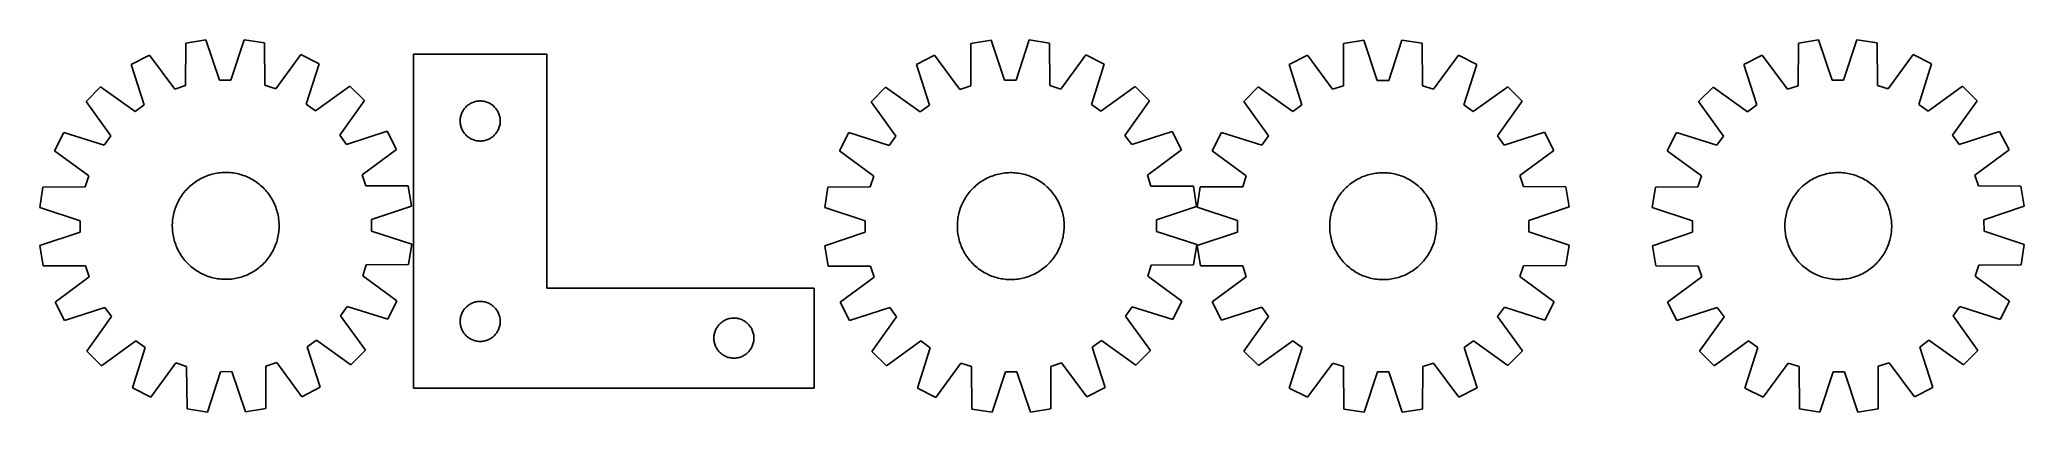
# Model space of a CAD drawing. Header units: millimetres. Extents: x 7 to 1493, y 7 to 285.
import ezdxf

# ---------------------------------------------------------------- set-up
doc = ezdxf.new("R2010")
doc.units = ezdxf.units.MM
doc.layers.add('CUT', color=7, linetype='CONTINUOUS', true_color=0x000000)

msp = doc.modelspace()

# ---------------------------------------------------------------- linework, layer by layer
at = {"layer": 'CUT'}
for p, q in [((116.141055, 282.80923), (116.082534, 251.044921)), ((131.32873, 285.271968), (116.141055, 282.80923)), ((141.421731, 255.153766), (131.32873, 285.271968)), ((159.867385, 285.376845), (149.996017, 255.185276)), ((175.07275, 283.025798), (159.867385, 285.376845)), ((175.364728, 251.262777), (175.07275, 283.025798)), ((704.176042, 282.658945), (704.100359, 250.894672)), ((719.365045, 285.113477), (704.176042, 282.658945)), ((729.441772, 254.989827), (719.365045, 285.113477)), ((747.903752, 285.202935), (738.016074, 255.016704)), ((763.107845, 282.843674), (747.903752, 285.202935)), ((763.382662, 251.0805), (763.107845, 282.843674)), ((983.34966, 282.668097), (983.197685, 250.904098)), ((998.544515, 285.086141), (983.34966, 282.668097)), ((1008.548861, 254.938375), (998.544515, 285.086141)), ((1027.083355, 285.107054), (1017.123202, 254.944658)), ((1042.281737, 282.711282), (1027.083355, 285.107054)), ((1042.480264, 250.947539), (1042.281737, 282.711282)), ((1323.933544, 282.732195), (1323.863392, 250.967909)), ((1339.12212, 285.189371), (1323.933544, 282.732195)), ((1349.204091, 255.067476), (1339.12212, 285.189371)), ((1367.660811, 285.283798), (1357.778388, 255.095846)), ((1382.865314, 282.927184), (1367.660811, 285.283798)), ((1383.145661, 251.164058), (1382.865314, 282.927184)), ((89.03159, 273.890557), (75.348281, 266.855104)), ((107.93764, 248.365353), (89.03159, 273.890557)), ((202.247032, 274.306612), (183.529095, 248.643144)), ((215.981681, 267.371918), (202.247032, 274.306612)), ((386.720519, 274.546693), (286.720519, 274.546693)), ((286.720519, 274.546693), (286.720519, 24.546693)), ((386.720519, 99.546693), (386.720519, 274.546693)), ((677.061762, 273.75492), (663.374654, 266.726861)), ((695.954019, 248.219506), (677.061762, 273.75492)), ((790.277413, 274.109808), (771.545613, 248.456457)), ((804.008312, 267.167694), (790.277413, 274.109808)), ((956.214073, 273.829222), (942.510124, 266.834057)), ((975.044943, 248.248505), (956.214073, 273.829222)), ((1069.430249, 273.912184), (1050.636888, 248.303897)), ((1083.144435, 266.937111), (1069.430249, 273.912184)), ((1296.820815, 273.823449), (1283.134931, 266.793007)), ((1315.717518, 248.291325), (1296.820815, 273.823449)), ((1410.036402, 274.198048), (1391.309069, 248.541436)), ((1423.76851, 267.258325), (1410.036402, 274.198048)), ((75.348281, 266.855104), (85.108335, 236.627367)), ((149.996017, 255.185276), (141.421731, 255.153766)), ((206.444055, 237.073264), (215.981681, 267.371918)), ((663.374654, 266.726861), (673.118376, 236.493855)), ((738.016074, 255.016704), (729.441772, 254.989827)), ((794.454318, 236.874197), (804.008312, 267.167694)), ((942.510124, 266.834057), (952.181203, 236.577736)), ((1017.123202, 254.944658), (1008.548861, 254.938375)), ((1073.517709, 236.666649), (1083.144435, 266.937111)), ((1283.134931, 266.793007), (1292.883916, 236.561698)), ((1357.778388, 255.095846), (1349.204091, 255.067476)), ((1414.21979, 236.963166), (1423.76851, 267.258325)), ((52.321669, 249.995657), (41.482143, 239.076168)), ((41.482143, 239.076168), (60.105391, 213.343905)), ((78.190113, 231.562036), (52.321669, 249.995657)), ((116.082534, 251.044921), (107.93764, 248.365353)), ((183.529095, 248.643144), (175.364728, 251.262777)), ((239.131582, 250.682164), (213.399319, 232.058917)), ((231.61745, 213.974194), (250.051071, 239.842638)), ((250.051071, 239.842638), (239.131582, 250.682164)), ((329.670868, 237.786875), (330.361803, 238.132227)), ((330.361803, 238.132227), (331.069601, 238.441552)), ((331.069601, 238.441552), (331.792383, 238.714031)), ((331.792383, 238.714031), (332.528235, 238.948941)), ((332.528235, 238.948941), (333.275203, 239.145658)), ((333.275203, 239.145658), (334.031308, 239.303662)), ((334.031308, 239.303662), (334.794544, 239.422533)), ((334.794544, 239.422533), (335.562887, 239.501956)), ((335.562887, 239.501956), (336.3343, 239.54172)), ((336.3343, 239.54172), (337.106738, 239.54172)), ((337.106738, 239.54172), (337.878151, 239.501956)), ((337.878151, 239.501956), (338.646494, 239.422533)), ((338.646494, 239.422533), (339.409731, 239.303662)), ((339.409731, 239.303662), (340.165835, 239.145658)), ((340.165835, 239.145658), (340.912804, 238.948941)), ((340.912804, 238.948941), (341.648655, 238.714031)), ((341.648655, 238.714031), (342.371438, 238.441552)), ((342.371438, 238.441552), (343.079235, 238.132227)), ((343.079235, 238.132227), (343.77017, 237.786875)), ((640.338937, 249.879857), (629.493513, 238.966226)), ((629.493513, 238.966226), (648.102855, 213.223905)), ((666.197418, 231.432263), (640.338937, 249.879857)), ((704.100359, 250.894672), (695.954019, 248.219506)), ((771.545613, 248.456457), (763.382662, 251.0805)), ((827.149194, 250.465436), (801.406872, 231.856093)), ((819.61523, 213.761531), (838.062824, 239.620012)), ((838.062824, 239.620012), (827.149194, 250.465436)), ((919.434009, 250.042429), (908.562404, 239.154879)), ((908.562404, 239.154879), (927.109864, 213.367935)), ((945.248108, 231.532781), (919.434009, 250.042429)), ((983.197685, 250.904098), (975.044943, 248.248505)), ((1050.636888, 248.303897), (1042.480264, 250.947539)), ((1106.245134, 250.179321), (1080.45819, 231.63186)), ((1098.623036, 213.493617), (1117.132684, 239.307715)), ((1117.132684, 239.307715), (1106.245134, 250.179321)), ((1260.102147, 249.941993), (1249.258623, 239.026474)), ((1249.258623, 239.026474), (1267.872447, 213.287393)), ((1285.963839, 231.498901), (1260.102147, 249.941993)), ((1323.863392, 250.967909), (1315.717518, 248.291325)), ((1391.309069, 248.541436), (1383.145661, 251.164058)), ((1446.912299, 250.560096), (1421.173218, 231.946272)), ((1439.384726, 213.85488), (1457.827817, 239.716573)), ((1457.827817, 239.716573), (1446.912299, 250.560096)), ((85.108335, 236.627367), (78.190113, 231.562036)), ((213.399319, 232.058917), (206.444055, 237.073264)), ((321.720519, 224.546693), (321.740408, 225.318874)), ((321.740408, 223.774511), (321.720519, 224.546693)), ((321.740408, 225.318874), (321.800021, 226.089008)), ((321.800021, 223.004378), (321.740408, 223.774511)), ((321.800021, 226.089008), (321.899201, 226.855051)), ((321.899201, 222.238334), (321.800021, 223.004378)), ((321.899201, 226.855051), (322.037684, 227.614974)), ((322.037684, 227.614974), (322.215103, 228.366759)), ((322.215103, 228.366759), (322.430988, 229.108415)), ((322.430988, 229.108415), (322.684767, 229.837974)), ((322.684767, 229.837974), (322.975766, 230.553501)), ((322.975766, 230.553501), (323.303213, 231.2531)), ((323.303213, 231.2531), (323.666241, 231.934914)), ((323.666241, 231.934914), (324.063886, 232.597136)), ((324.063886, 232.597136), (324.495094, 233.238009)), ((324.495094, 233.238009), (324.958722, 233.855835)), ((324.958722, 233.855835), (325.45354, 234.448974)), ((325.45354, 234.448974), (325.978236, 235.015855)), ((325.978236, 235.015855), (326.531419, 235.554973)), ((326.531419, 235.554973), (327.111621, 236.064899)), ((327.111621, 236.064899), (327.717305, 236.544281)), ((327.717305, 236.544281), (328.346863, 236.991848)), ((328.346863, 236.991848), (328.998627, 237.406412)), ((328.998627, 237.406412), (329.670868, 237.786875)), ((343.77017, 237.786875), (344.442411, 237.406412)), ((344.442411, 237.406412), (345.094175, 236.991848)), ((345.094175, 236.991848), (345.723733, 236.544281)), ((345.723733, 236.544281), (346.329417, 236.064899)), ((346.329417, 236.064899), (346.909619, 235.554973)), ((346.909619, 235.554973), (347.462802, 235.015855)), ((347.462802, 235.015855), (347.987498, 234.448974)), ((347.987498, 234.448974), (348.482316, 233.855835)), ((348.482316, 233.855835), (348.945944, 233.238009)), ((348.945944, 233.238009), (349.377153, 232.597136)), ((349.377153, 232.597136), (349.774798, 231.934914)), ((349.774798, 231.934914), (350.137825, 231.2531)), ((350.137825, 231.2531), (350.465273, 230.553501)), ((350.465273, 230.553501), (350.756271, 229.837974)), ((350.756271, 229.837974), (351.01005, 229.108415)), ((351.01005, 229.108415), (351.225935, 228.366759)), ((351.225935, 228.366759), (351.403354, 227.614974)), ((351.403354, 227.614974), (351.541838, 226.855051)), ((351.541838, 226.855051), (351.641017, 226.089008)), ((351.641017, 223.004378), (351.541838, 222.238334)), ((351.641017, 226.089008), (351.70063, 225.318874)), ((351.70063, 223.774511), (351.641017, 223.004378)), ((351.70063, 225.318874), (351.720519, 224.546693)), ((351.720519, 224.546693), (351.70063, 223.774511)), ((673.118376, 236.493855), (666.197418, 231.432263)), ((801.406872, 231.856093), (794.454318, 236.874197)), ((952.181203, 236.577736), (945.248108, 231.532781)), ((1080.45819, 231.63186), (1073.517709, 236.666649)), ((1292.883916, 236.561698), (1285.963839, 231.498901)), ((1421.173218, 231.946272), (1414.21979, 236.963166)), ((24.79239, 215.926267), (17.857695, 202.191618)), ((55.091044, 206.388641), (24.79239, 215.926267)), ((60.105391, 213.343905), (55.091044, 206.388641)), ((236.682781, 207.055972), (231.61745, 213.974194)), ((266.910518, 216.816027), (236.682781, 207.055972)), ((273.945971, 203.132717), (266.910518, 216.816027)), ((322.037684, 221.478412), (321.899201, 222.238334)), ((322.215103, 220.726626), (322.037684, 221.478412)), ((322.430988, 219.98497), (322.215103, 220.726626)), ((322.684767, 219.255411), (322.430988, 219.98497)), ((322.975766, 218.539884), (322.684767, 219.255411)), ((323.303213, 217.840286), (322.975766, 218.539884)), ((323.666241, 217.158472), (323.303213, 217.840286)), ((324.063886, 216.49625), (323.666241, 217.158472)), ((324.495094, 215.855376), (324.063886, 216.49625)), ((324.958722, 215.23755), (324.495094, 215.855376)), ((325.45354, 214.644411), (324.958722, 215.23755)), ((325.978236, 214.07753), (325.45354, 214.644411)), ((326.531419, 213.538412), (325.978236, 214.07753)), ((327.111621, 213.028486), (326.531419, 213.538412)), ((327.717305, 212.549104), (327.111621, 213.028486)), ((328.346863, 212.101537), (327.717305, 212.549104)), ((328.998627, 211.686973), (328.346863, 212.101537)), ((329.670868, 211.306511), (328.998627, 211.686973)), ((330.361803, 210.961159), (329.670868, 211.306511)), ((331.069601, 210.651833), (330.361803, 210.961159)), ((331.792383, 210.379354), (331.069601, 210.651833)), ((332.528235, 210.144445), (331.792383, 210.379354)), ((333.275203, 209.947727), (332.528235, 210.144445)), ((334.031308, 209.789723), (333.275203, 209.947727)), ((334.794544, 209.670853), (334.031308, 209.789723)), ((335.562887, 209.59143), (334.794544, 209.670853)), ((336.3343, 209.551666), (335.562887, 209.59143)), ((337.106738, 209.551666), (336.3343, 209.551666)), ((337.878151, 209.59143), (337.106738, 209.551666)), ((338.646494, 209.670853), (337.878151, 209.59143)), ((339.409731, 209.789723), (338.646494, 209.670853)), ((340.165835, 209.947727), (339.409731, 209.789723)), ((340.912804, 210.144445), (340.165835, 209.947727)), ((341.648655, 210.379354), (340.912804, 210.144445)), ((342.371438, 210.651833), (341.648655, 210.379354)), ((343.079235, 210.961159), (342.371438, 210.651833)), ((343.77017, 211.306511), (343.079235, 210.961159)), ((344.442411, 211.686973), (343.77017, 211.306511)), ((345.094175, 212.101537), (344.442411, 211.686973)), ((345.723733, 212.549104), (345.094175, 212.101537)), ((346.329417, 213.028486), (345.723733, 212.549104)), ((346.909619, 213.538412), (346.329417, 213.028486)), ((347.462802, 214.07753), (346.909619, 213.538412)), ((347.987498, 214.644411), (347.462802, 214.07753)), ((348.482316, 215.23755), (347.987498, 214.644411)), ((348.945944, 215.855376), (348.482316, 215.23755)), ((349.377153, 216.49625), (348.945944, 215.855376)), ((349.774798, 217.158472), (349.377153, 216.49625)), ((350.137825, 217.840286), (349.774798, 217.158472)), ((350.465273, 218.539884), (350.137825, 217.840286)), ((350.756271, 219.255411), (350.465273, 218.539884)), ((351.01005, 219.98497), (350.756271, 219.255411)), ((351.225935, 220.726626), (351.01005, 219.98497)), ((351.403354, 221.478412), (351.225935, 220.726626)), ((351.541838, 222.238334), (351.403354, 221.478412)), ((612.791255, 215.825345), (605.849141, 202.094445)), ((643.084751, 206.271351), (612.791255, 215.825345)), ((648.102855, 213.223905), (643.084751, 206.271351)), ((824.676823, 206.840573), (819.61523, 213.761531)), ((854.909828, 216.584295), (824.676823, 206.840573)), ((861.937887, 202.897186), (854.909828, 216.584295)), ((891.804613, 216.05418), (884.82954, 202.339994)), ((922.075076, 206.427454), (891.804613, 216.05418)), ((927.109864, 213.367935), (922.075076, 206.427454)), ((1103.66799, 206.560522), (1098.623036, 213.493617)), ((1133.924312, 216.231601), (1103.66799, 206.560522)), ((1140.919476, 202.527652), (1133.924312, 216.231601)), ((1232.560394, 215.882685), (1225.620671, 202.150577)), ((1262.855554, 206.333966), (1232.560394, 215.882685)), ((1267.872447, 213.287393), (1262.855554, 206.333966)), ((1444.447523, 206.934804), (1439.384726, 213.85488)), ((1474.678832, 216.683789), (1444.447523, 206.934804)), ((1481.709274, 202.997904), (1474.678832, 216.683789)), ((17.857695, 202.191618), (43.521163, 183.473681)), ((248.420767, 184.226667), (273.945971, 203.132717)), ((605.849141, 202.094445), (631.502492, 183.362646)), ((836.402473, 184.004929), (861.937887, 202.897186)), ((884.82954, 202.339994), (910.437827, 183.546634)), ((1115.33876, 183.696781), (1140.919476, 202.527652)), ((1225.620671, 202.150577), (1251.277283, 183.423244)), ((1456.177149, 184.101202), (1481.709274, 202.997904)), ((43.521163, 183.473681), (40.90153, 175.309314)), ((122.226939, 178.141922), (123.246616, 178.87627)), ((123.246616, 178.87627), (124.288856, 179.578226)), ((124.288856, 179.578226), (125.352631, 180.247098)), ((125.352631, 180.247098), (126.43689, 180.882227)), ((126.43689, 180.882227), (127.540565, 181.482984)), ((127.540565, 181.482984), (128.662565, 182.048778)), ((128.662565, 182.048778), (129.801783, 182.57905)), ((129.801783, 182.57905), (130.957096, 183.073276)), ((130.957096, 183.073276), (132.127362, 183.530969)), ((132.127362, 183.530969), (133.311428, 183.951678)), ((133.311428, 183.951678), (134.508124, 184.334986)), ((134.508124, 184.334986), (135.71627, 184.680517)), ((135.71627, 184.680517), (136.934672, 184.987927)), ((136.934672, 184.987927), (138.16213, 185.256916)), ((138.16213, 185.256916), (139.397431, 185.487216)), ((139.397431, 185.487216), (140.639356, 185.678601)), ((140.639356, 185.678601), (141.88668, 185.830881)), ((141.88668, 185.830881), (143.138172, 185.943907)), ((143.138172, 185.943907), (144.392597, 186.017567)), ((144.392597, 186.017567), (145.648716, 186.051789)), ((145.648716, 186.051789), (146.905291, 186.046537)), ((146.905291, 186.046537), (148.16108, 186.001818)), ((148.16108, 186.001818), (149.414845, 185.917676)), ((149.414845, 185.917676), (150.665349, 185.794194)), ((150.665349, 185.794194), (151.911356, 185.631494)), ((151.911356, 185.631494), (153.151639, 185.429735)), ((153.151639, 185.429735), (154.384972, 185.189119)), ((154.384972, 185.189119), (155.610138, 184.90988)), ((155.610138, 184.90988), (156.825929, 184.592297)), ((156.825929, 184.592297), (158.031145, 184.236681)), ((158.031145, 184.236681), (159.224595, 183.843384)), ((159.224595, 183.843384), (160.405103, 183.412793)), ((160.405103, 183.412793), (161.571503, 182.945335)), ((161.571503, 182.945335), (162.722645, 182.441469)), ((162.722645, 182.441469), (163.857391, 181.901694)), ((163.857391, 181.901694), (164.974623, 181.326543)), ((164.974623, 181.326543), (166.073238, 180.716581)), ((166.073238, 180.716581), (167.152151, 180.072413)), ((167.152151, 180.072413), (168.210298, 179.394673)), ((168.210298, 179.394673), (169.246635, 178.68403)), ((169.246635, 178.68403), (170.260138, 177.941185)), ((251.100335, 176.081774), (248.420767, 184.226667)), ((631.502492, 183.362646), (628.878449, 175.199695)), ((710.205376, 177.988364), (711.22545, 178.722161)), ((711.22545, 178.722161), (712.268069, 179.423554)), ((712.268069, 179.423554), (713.332205, 180.091852)), ((713.332205, 180.091852), (714.416807, 180.726394)), ((714.416807, 180.726394), (715.520806, 181.326555)), ((715.520806, 181.326555), (716.643112, 181.891743)), ((716.643112, 181.891743), (717.782616, 182.421399)), ((717.782616, 182.421399), (718.938196, 182.915001)), ((718.938196, 182.915001), (720.108709, 183.372062)), ((720.108709, 183.372062), (721.293002, 183.792131)), ((721.293002, 183.792131), (722.489905, 184.174793)), ((722.489905, 184.174793), (723.698237, 184.51967)), ((723.698237, 184.51967), (724.916806, 184.826423)), ((724.916806, 184.826423), (726.144409, 185.094748)), ((726.144409, 185.094748), (727.379834, 185.324381)), ((727.379834, 185.324381), (728.621862, 185.515094)), ((728.621862, 185.515094), (729.869269, 185.666701)), ((729.869269, 185.666701), (731.120821, 185.779051)), ((731.120821, 185.779051), (732.375286, 185.852033)), ((732.375286, 185.852033), (733.631423, 185.885576)), ((733.631423, 185.885576), (734.887995, 185.879645)), ((734.887995, 185.879645), (736.14376, 185.834248)), ((736.14376, 185.834248), (737.397479, 185.749429)), ((737.397479, 185.749429), (738.647916, 185.625271)), ((738.647916, 185.625271), (739.893835, 185.461897)), ((739.893835, 185.461897), (741.134009, 185.259469)), ((741.134009, 185.259469), (742.367211, 185.018186)), ((742.367211, 185.018186), (743.592227, 184.738286)), ((743.592227, 184.738286), (744.807846, 184.420045)), ((744.807846, 184.420045), (746.012869, 184.063778)), ((746.012869, 184.063778), (747.206107, 183.669836)), ((747.206107, 183.669836), (748.386382, 183.238608)), ((748.386382, 183.238608), (749.552529, 182.77052)), ((749.552529, 182.77052), (750.703398, 182.266032)), ((750.703398, 182.266032), (751.837853, 181.725644)), ((751.837853, 181.725644), (752.954774, 181.149889)), ((752.954774, 181.149889), (754.053059, 180.539334)), ((754.053059, 180.539334), (755.131624, 179.894583)), ((755.131624, 179.894583), (756.189405, 179.216271)), ((756.189405, 179.216271), (757.225358, 178.505069)), ((757.225358, 178.505069), (758.238459, 177.761677)), ((839.07764, 175.858589), (836.402473, 184.004929)), ((910.437827, 183.546634), (907.794186, 175.390009)), ((989.127576, 177.983337), (990.149409, 178.714682)), ((990.149409, 178.714682), (991.19371, 179.413568)), ((991.19371, 179.413568), (992.259448, 180.079308)), ((992.259448, 180.079308), (993.345571, 180.711244)), ((993.345571, 180.711244), (994.451009, 181.308751)), ((994.451009, 181.308751), (995.574668, 181.871242)), ((995.574668, 181.871242), (996.715442, 182.39816)), ((996.715442, 182.39816), (997.872204, 182.888985)), ((997.872204, 182.888985), (999.043812, 183.343233)), ((999.043812, 183.343233), (1000.22911, 183.760456)), ((1000.22911, 183.760456), (1001.426928, 184.140242)), ((1001.426928, 184.140242), (1002.636085, 184.482216)), ((1002.636085, 184.482216), (1003.855387, 184.786041)), ((1003.855387, 184.786041), (1005.083631, 185.051417)), ((1005.083631, 185.051417), (1006.319604, 185.278082)), ((1006.319604, 185.278082), (1007.562087, 185.465812)), ((1007.562087, 185.465812), (1008.809854, 185.614422)), ((1008.809854, 185.614422), (1010.061673, 185.723766)), ((1010.061673, 185.723766), (1011.316309, 185.793735)), ((1011.316309, 185.793735), (1012.572523, 185.82426)), ((1012.572523, 185.82426), (1013.829077, 185.815312)), ((1013.829077, 185.815312), (1015.084729, 185.766899)), ((1015.084729, 185.766899), (1016.338242, 185.679068)), ((1016.338242, 185.679068), (1017.588376, 185.551908)), ((1017.588376, 185.551908), (1018.8339, 185.385542)), ((1018.8339, 185.385542), (1020.073583, 185.180136)), ((1020.073583, 185.180136), (1021.306203, 184.935891)), ((1021.306203, 184.935891), (1022.530543, 184.65305)), ((1022.530543, 184.65305), (1023.745394, 184.33189)), ((1023.745394, 184.33189), (1024.949558, 183.97273)), ((1024.949558, 183.97273), (1026.141846, 183.575923)), ((1026.141846, 183.575923), (1027.321082, 183.141862)), ((1027.321082, 183.141862), (1028.486102, 182.670973)), ((1028.486102, 182.670973), (1029.635756, 182.163724)), ((1029.635756, 182.163724), (1030.76891, 181.620612)), ((1030.76891, 181.620612), (1031.884444, 181.042176)), ((1031.884444, 181.042176), (1032.98126, 180.428985)), ((1032.98126, 180.428985), (1034.058273, 179.781645)), ((1034.058273, 179.781645), (1035.114422, 179.100795)), ((1035.114422, 179.100795), (1036.148663, 178.387106)), ((1036.148663, 178.387106), (1037.159976, 177.641283)), ((1117.994353, 175.544039), (1115.33876, 183.696781)), ((1251.277283, 183.423244), (1248.654661, 175.259837)), ((1329.981102, 178.062666), (1331.001048, 178.79664)), ((1331.001048, 178.79664), (1332.043544, 179.498214)), ((1332.043544, 179.498214), (1333.107564, 180.166697)), ((1333.107564, 180.166697), (1334.192056, 180.801428)), ((1334.192056, 180.801428), (1335.29595, 181.401782)), ((1335.29595, 181.401782), (1336.418158, 181.967165)), ((1336.418158, 181.967165), (1337.55757, 182.497019)), ((1337.55757, 182.497019), (1338.713064, 182.990823)), ((1338.713064, 182.990823), (1339.883498, 183.448087)), ((1339.883498, 183.448087), (1341.067717, 183.868362)), ((1341.067717, 183.868362), (1342.264553, 184.251233)), ((1342.264553, 184.251233), (1343.472825, 184.59632)), ((1343.472825, 184.59632), (1344.691341, 184.903285)), ((1344.691341, 184.903285), (1345.918897, 185.171824)), ((1345.918897, 185.171824), (1347.154282, 185.401672)), ((1347.154282, 185.401672), (1348.396277, 185.592602)), ((1348.396277, 185.592602), (1349.643657, 185.744426)), ((1349.643657, 185.744426), (1350.89519, 185.856993)), ((1350.89519, 185.856993), (1352.149642, 185.930194)), ((1352.149642, 185.930194), (1353.405774, 185.963955)), ((1353.405774, 185.963955), (1354.662346, 185.958244)), ((1354.662346, 185.958244), (1355.918119, 185.913065)), ((1355.918119, 185.913065), (1357.171853, 185.828464)), ((1357.171853, 185.828464), (1358.422311, 185.704524)), ((1358.422311, 185.704524), (1359.668259, 185.541367)), ((1359.668259, 185.541367), (1360.908468, 185.339155)), ((1360.908468, 185.339155), (1362.141713, 185.098086)), ((1362.141713, 185.098086), (1363.366777, 184.8184)), ((1363.366777, 184.8184), (1364.582451, 184.500371)), ((1364.582451, 184.500371), (1365.787536, 184.144314)), ((1365.787536, 184.144314), (1366.980843, 183.750579)), ((1366.980843, 183.750579), (1368.161193, 183.319557)), ((1368.161193, 183.319557), (1369.327422, 182.851671)), ((1369.327422, 182.851671), (1370.478379, 182.347384)), ((1370.478379, 182.347384), (1371.612928, 181.807194)), ((1371.612928, 181.807194), (1372.729949, 181.231633)), ((1372.729949, 181.231633), (1373.82834, 180.62127)), ((1373.82834, 180.62127), (1374.907017, 179.976706)), ((1374.907017, 179.976706), (1375.964916, 179.298579)), ((1375.964916, 179.298579), (1377.000993, 178.587556)), ((1377.000993, 178.587556), (1378.014224, 177.844341)), ((1458.853734, 175.955328), (1456.177149, 184.101202)), ((9.13851, 175.017336), (6.787463, 159.811971)), ((40.90153, 175.309314), (9.13851, 175.017336)), ((109.722838, 162.667231), (110.262613, 163.801977)), ((110.262613, 163.801977), (110.837765, 164.919209)), ((110.837765, 164.919209), (111.447726, 166.017824)), ((111.447726, 166.017824), (112.091895, 167.096737)), ((112.091895, 167.096737), (112.769635, 168.154884)), ((112.769635, 168.154884), (113.480278, 169.191221)), ((113.480278, 169.191221), (114.223122, 170.204724)), ((114.223122, 170.204724), (114.997435, 171.194394)), ((114.997435, 171.194394), (115.802452, 172.159254)), ((115.802452, 172.159254), (116.637378, 173.098352)), ((116.637378, 173.098352), (117.501391, 174.01076)), ((117.501391, 174.01076), (118.393636, 174.895579)), ((118.393636, 174.895579), (119.313234, 175.751935)), ((119.313234, 175.751935), (120.259278, 176.578984)), ((120.259278, 176.578984), (121.230832, 177.375908)), ((121.230832, 177.375908), (122.226939, 178.141922)), ((170.260138, 177.941185), (171.249808, 177.166873)), ((171.249808, 177.166873), (172.214668, 176.361856)), ((172.214668, 176.361856), (173.153765, 175.526929)), ((173.153765, 175.526929), (174.066174, 174.662917)), ((174.066174, 174.662917), (174.950993, 173.770671)), ((174.950993, 173.770671), (175.807349, 172.851073)), ((175.807349, 172.851073), (176.634398, 171.90503)), ((176.634398, 171.90503), (177.431322, 170.933475)), ((177.431322, 170.933475), (178.197336, 169.937368)), ((178.197336, 169.937368), (178.931683, 168.917691)), ((178.931683, 168.917691), (179.63364, 167.875451)), ((179.63364, 167.875451), (180.302512, 166.811677)), ((180.302512, 166.811677), (180.93764, 165.727417)), ((180.93764, 165.727417), (181.538398, 164.623743)), ((181.538398, 164.623743), (182.104192, 163.501743)), ((282.864644, 176.023252), (251.100335, 176.081774)), ((285.327382, 160.835577), (282.864644, 176.023252)), ((597.115275, 174.924878), (594.756013, 159.720785)), ((628.878449, 175.199695), (597.115275, 174.924878)), ((697.692916, 162.520431), (698.233304, 163.654886)), ((698.233304, 163.654886), (698.80906, 164.771807)), ((698.80906, 164.771807), (699.419614, 165.870092)), ((699.419614, 165.870092), (700.064365, 166.948657)), ((700.064365, 166.948657), (700.742677, 168.006438)), ((700.742677, 168.006438), (701.45388, 169.04239)), ((701.45388, 169.04239), (702.197272, 170.055492)), ((702.197272, 170.055492), (702.972119, 171.044743)), ((702.972119, 171.044743), (703.777657, 172.009168)), ((703.777657, 172.009168), (704.613091, 172.947815)), ((704.613091, 172.947815), (705.477596, 173.859756)), ((705.477596, 173.859756), (706.37032, 174.744093)), ((706.37032, 174.744093), (707.290381, 175.599952)), ((707.290381, 175.599952), (708.23687, 176.426489)), ((708.23687, 176.426489), (709.208855, 177.222889)), ((709.208855, 177.222889), (710.205376, 177.988364)), ((758.238459, 177.761677), (759.227711, 176.98683)), ((759.227711, 176.98683), (760.192136, 176.181291)), ((760.192136, 176.181291), (761.130782, 175.345857)), ((761.130782, 175.345857), (762.042724, 174.481352)), ((762.042724, 174.481352), (762.92706, 173.588629)), ((762.92706, 173.588629), (763.78292, 172.668568)), ((763.78292, 172.668568), (764.609457, 171.722078)), ((764.609457, 171.722078), (765.405856, 170.750093)), ((765.405856, 170.750093), (766.171332, 169.753572)), ((766.171332, 169.753572), (766.905128, 168.733499)), ((766.905128, 168.733499), (767.606521, 167.69088)), ((767.606521, 167.69088), (768.274819, 166.626744)), ((768.274819, 166.626744), (768.909361, 165.542141)), ((768.909361, 165.542141), (769.509523, 164.438143)), ((769.509523, 164.438143), (770.07471, 163.315837)), ((870.841913, 175.782907), (839.07764, 175.858589)), ((873.296445, 160.593903), (870.841913, 175.782907)), ((876.030443, 175.191482), (873.634671, 159.9931)), ((907.794186, 175.390009), (876.030443, 175.191482)), ((976.578001, 162.545501), (977.121112, 163.678655)), ((977.121112, 163.678655), (977.699549, 164.79419)), ((977.699549, 164.79419), (978.312739, 165.891005)), ((978.312739, 165.891005), (978.960079, 166.968018)), ((978.960079, 166.968018), (979.64093, 168.024167)), ((979.64093, 168.024167), (980.354619, 169.058408)), ((980.354619, 169.058408), (981.100442, 170.069722)), ((981.100442, 170.069722), (981.877663, 171.057109)), ((981.877663, 171.057109), (982.685515, 172.019596)), ((982.685515, 172.019596), (983.523201, 172.956234)), ((983.523201, 172.956234), (984.389894, 173.866096)), ((984.389894, 173.866096), (985.284739, 174.748286)), ((985.284739, 174.748286), (986.206852, 175.601933)), ((986.206852, 175.601933), (987.155325, 176.426195)), ((987.155325, 176.426195), (988.12922, 177.220257)), ((988.12922, 177.220257), (989.127576, 177.983337)), ((1037.159976, 177.641283), (1038.147364, 176.864062)), ((1038.147364, 176.864062), (1039.109851, 176.05621)), ((1039.109851, 176.05621), (1040.046488, 175.218524)), ((1040.046488, 175.218524), (1040.956351, 174.351831)), ((1040.956351, 174.351831), (1041.838541, 173.456986)), ((1041.838541, 173.456986), (1042.692188, 172.534872)), ((1042.692188, 172.534872), (1043.51645, 171.5864)), ((1043.51645, 171.5864), (1044.310512, 170.612505)), ((1044.310512, 170.612505), (1045.073592, 169.614148)), ((1045.073592, 169.614148), (1045.804936, 168.592315)), ((1045.804936, 168.592315), (1046.503823, 167.548015)), ((1046.503823, 167.548015), (1047.169563, 166.482277)), ((1047.169563, 166.482277), (1047.801499, 165.396153)), ((1047.801499, 165.396153), (1048.399006, 164.290716)), ((1048.399006, 164.290716), (1048.961497, 163.167056)), ((1149.758352, 175.392065), (1117.994353, 175.544039)), ((1152.176396, 160.19721), (1149.758352, 175.392065)), ((1216.891535, 174.97949), (1214.534921, 159.774986)), ((1248.654661, 175.259837), (1216.891535, 174.97949)), ((1317.471335, 162.592554), (1318.011526, 163.727103)), ((1318.011526, 163.727103), (1318.587086, 164.844124)), ((1318.587086, 164.844124), (1319.19745, 165.942515)), ((1319.19745, 165.942515), (1319.842013, 167.021193)), ((1319.842013, 167.021193), (1320.520141, 168.079091)), ((1320.520141, 168.079091), (1321.231163, 169.115168)), ((1321.231163, 169.115168), (1321.974379, 170.128399)), ((1321.974379, 170.128399), (1322.749054, 171.117785)), ((1322.749054, 171.117785), (1323.554424, 172.08235)), ((1323.554424, 172.08235), (1324.389694, 173.021142)), ((1324.389694, 173.021142), (1325.254041, 173.933234)), ((1325.254041, 173.933234), (1326.14661, 174.817726)), ((1326.14661, 174.817726), (1327.066522, 175.673746)), ((1327.066522, 175.673746), (1328.012868, 176.500448)), ((1328.012868, 176.500448), (1328.984714, 177.297017)), ((1328.984714, 177.297017), (1329.981102, 178.062666)), ((1378.014224, 177.844341), (1379.00361, 177.069666)), ((1379.00361, 177.069666), (1379.968175, 176.264296)), ((1379.968175, 176.264296), (1380.906967, 175.429025)), ((1380.906967, 175.429025), (1381.819059, 174.564679)), ((1381.819059, 174.564679), (1382.703551, 173.672109)), ((1382.703551, 173.672109), (1383.559571, 172.752197)), ((1383.559571, 172.752197), (1384.386273, 171.805851)), ((1384.386273, 171.805851), (1385.182841, 170.834005)), ((1385.182841, 170.834005), (1385.948491, 169.837618)), ((1385.948491, 169.837618), (1386.682465, 168.817672)), ((1386.682465, 168.817672), (1387.384039, 167.775175)), ((1387.384039, 167.775175), (1388.052522, 166.711155)), ((1388.052522, 166.711155), (1388.687253, 165.626663)), ((1388.687253, 165.626663), (1389.287607, 164.522769)), ((1389.287607, 164.522769), (1389.852989, 163.400562)), ((1490.61802, 175.885175), (1458.853734, 175.955328)), ((1493.075196, 160.6966), (1490.61802, 175.885175)), ((6.787463, 159.811971), (36.979032, 149.940603)), ((36.979032, 149.940603), (37.010542, 141.366317)), ((106.162489, 148.105666), (106.246631, 149.359431)), ((106.246631, 149.359431), (106.370113, 150.609935)), ((106.370113, 150.609935), (106.532814, 151.855943)), ((106.532814, 151.855943), (106.734572, 153.096225)), ((106.734572, 153.096225), (106.975189, 154.329558)), ((106.975189, 154.329558), (107.254427, 155.554724)), ((107.254427, 155.554724), (107.572011, 156.770515)), ((107.572011, 156.770515), (107.927627, 157.975731)), ((107.927627, 157.975731), (108.320924, 159.169181)), ((108.320924, 159.169181), (108.751514, 160.349689)), ((108.751514, 160.349689), (109.218973, 161.516089)), ((109.218973, 161.516089), (109.722838, 162.667231)), ((182.104192, 163.501743), (182.634464, 162.362524)), ((182.634464, 162.362524), (183.12869, 161.207212)), ((183.12869, 161.207212), (183.586383, 160.036945)), ((183.586383, 160.036945), (184.007092, 158.852879)), ((184.007092, 158.852879), (184.3904, 157.656183)), ((184.3904, 157.656183), (184.73593, 156.448038)), ((184.73593, 156.448038), (185.043341, 155.229635)), ((185.043341, 155.229635), (185.31233, 154.002178)), ((185.31233, 154.002178), (185.54263, 152.766876)), ((185.54263, 152.766876), (185.734015, 151.524951)), ((185.734015, 151.524951), (185.886295, 150.277627)), ((185.886295, 150.277627), (185.999321, 149.026135)), ((185.999321, 149.026135), (186.072981, 147.771711)), ((255.20918, 150.742577), (285.327382, 160.835577)), ((255.240689, 142.168291), (255.20918, 150.742577)), ((594.756013, 159.720785), (624.942245, 149.833106)), ((624.942245, 149.833106), (624.969122, 141.258805)), ((694.1247, 147.960792), (694.20952, 149.214512)), ((694.20952, 149.214512), (694.333678, 150.464948)), ((694.333678, 150.464948), (694.497051, 151.710868)), ((694.497051, 151.710868), (694.69948, 152.951041)), ((694.69948, 152.951041), (694.940763, 154.184244)), ((694.940763, 154.184244), (695.220663, 155.409259)), ((695.220663, 155.409259), (695.538903, 156.624879)), ((695.538903, 156.624879), (695.89517, 157.829902)), ((695.89517, 157.829902), (696.289112, 159.023139)), ((696.289112, 159.023139), (696.72034, 160.203414)), ((696.72034, 160.203414), (697.188429, 161.369562)), ((697.188429, 161.369562), (697.692916, 162.520431)), ((770.07471, 163.315837), (770.604366, 162.176332)), ((770.604366, 162.176332), (771.097969, 161.020753)), ((771.097969, 161.020753), (771.555029, 159.850239)), ((771.555029, 159.850239), (771.975098, 158.665946)), ((771.975098, 158.665946), (772.35776, 157.469044)), ((772.35776, 157.469044), (772.702638, 156.260711)), ((772.702638, 156.260711), (773.00939, 155.042143)), ((773.00939, 155.042143), (773.277715, 153.81454)), ((773.277715, 153.81454), (773.507348, 152.579115)), ((773.507348, 152.579115), (773.698062, 151.337086)), ((773.698062, 151.337086), (773.849668, 150.08968)), ((773.849668, 150.08968), (773.962018, 148.838127)), ((773.962018, 148.838127), (774.035001, 147.583663)), ((843.172794, 150.517176), (873.296445, 160.593903)), ((843.199671, 141.942875), (843.172794, 150.517176)), ((873.634671, 159.9931), (903.797067, 150.032948)), ((903.797067, 150.032948), (903.80335, 141.458606)), ((972.974826, 147.994475), (973.062656, 149.247987)), ((973.062656, 149.247987), (973.189817, 150.498121)), ((973.189817, 150.498121), (973.356183, 151.743645)), ((973.356183, 151.743645), (973.561589, 152.983329)), ((973.561589, 152.983329), (973.805834, 154.215948)), ((973.805834, 154.215948), (974.088675, 155.440288)), ((974.088675, 155.440288), (974.409834, 156.655139)), ((974.409834, 156.655139), (974.768995, 157.859303)), ((974.768995, 157.859303), (975.165801, 159.051591)), ((975.165801, 159.051591), (975.599863, 160.230827)), ((975.599863, 160.230827), (976.070751, 161.395847)), ((976.070751, 161.395847), (976.578001, 162.545501)), ((1048.961497, 163.167056), (1049.488414, 162.026283)), ((1049.488414, 162.026283), (1049.97924, 160.869521)), ((1049.97924, 160.869521), (1050.433488, 159.697913)), ((1050.433488, 159.697913), (1050.850711, 158.512615)), ((1050.850711, 158.512615), (1051.230497, 157.314796)), ((1051.230497, 157.314796), (1051.572471, 156.105639)), ((1051.572471, 156.105639), (1051.876296, 154.886337)), ((1051.876296, 154.886337), (1052.141672, 153.658094)), ((1052.141672, 153.658094), (1052.368337, 152.42212)), ((1052.368337, 152.42212), (1052.556067, 151.179637)), ((1052.556067, 151.179637), (1052.704677, 149.931871)), ((1052.704677, 149.931871), (1052.814021, 148.680052)), ((1052.814021, 148.680052), (1052.88399, 147.425416)), ((1122.02863, 150.192864), (1152.176396, 160.19721)), ((1122.034913, 141.618522), (1122.02863, 150.192864)), ((1214.534921, 159.774986), (1244.722874, 149.892563)), ((1244.722874, 149.892563), (1244.751244, 141.318267)), ((1313.905654, 148.032294), (1313.990255, 149.286028)), ((1313.990255, 149.286028), (1314.114195, 150.536487)), ((1314.114195, 150.536487), (1314.277352, 151.782435)), ((1314.277352, 151.782435), (1314.479565, 153.022643)), ((1314.479565, 153.022643), (1314.720633, 154.255888)), ((1314.720633, 154.255888), (1315.00032, 155.480952)), ((1315.00032, 155.480952), (1315.318349, 156.696627)), ((1315.318349, 156.696627), (1315.674406, 157.901712)), ((1315.674406, 157.901712), (1316.06814, 159.095018)), ((1316.06814, 159.095018), (1316.499163, 160.275368)), ((1316.499163, 160.275368), (1316.967048, 161.441597)), ((1316.967048, 161.441597), (1317.471335, 162.592554)), ((1389.852989, 163.400562), (1390.382844, 162.261149)), ((1390.382844, 162.261149), (1390.876647, 161.105656)), ((1390.876647, 161.105656), (1391.333912, 159.935222)), ((1391.333912, 159.935222), (1391.754187, 158.751002)), ((1391.754187, 158.751002), (1392.137057, 157.554166)), ((1392.137057, 157.554166), (1392.482145, 156.345894)), ((1392.482145, 156.345894), (1392.78911, 155.127379)), ((1392.78911, 155.127379), (1393.057649, 153.899823)), ((1393.057649, 153.899823), (1393.287497, 152.664437)), ((1393.287497, 152.664437), (1393.478427, 151.422442)), ((1393.478427, 151.422442), (1393.63025, 150.175062)), ((1393.63025, 150.175062), (1393.742818, 148.923529)), ((1393.742818, 148.923529), (1393.816019, 147.669078)), ((1462.953301, 150.614628), (1493.075196, 160.6966)), ((1462.981671, 142.040331), (1462.953301, 150.614628)), ((37.010542, 141.366317), (6.89234, 131.273316)), ((106.112519, 145.593302), (106.11777, 146.849877)), ((106.14674, 144.337183), (106.112519, 145.593302)), ((106.11777, 146.849877), (106.162489, 148.105666)), ((106.2204, 143.082758), (106.14674, 144.337183)), ((106.333426, 141.831267), (106.2204, 143.082758)), ((106.485707, 140.583942), (106.333426, 141.831267)), ((106.677091, 139.342017), (106.485707, 140.583942)), ((106.907392, 138.106716), (106.677091, 139.342017)), ((107.17638, 136.879258), (106.907392, 138.106716)), ((107.483791, 135.660856), (107.17638, 136.879258)), ((107.829321, 134.45271), (107.483791, 135.660856)), ((108.21263, 133.256014), (107.829321, 134.45271)), ((184.292095, 134.133163), (183.898797, 132.939712)), ((184.647711, 135.338378), (184.292095, 134.133163)), ((184.965294, 136.554169), (184.647711, 135.338378)), ((185.244532, 137.779336), (184.965294, 136.554169)), ((185.485149, 139.012669), (185.244532, 137.779336)), ((185.686908, 140.252951), (185.485149, 139.012669)), ((185.849608, 141.498959), (185.686908, 140.252951)), ((185.97309, 142.749462), (185.849608, 141.498959)), ((186.057232, 144.003227), (185.97309, 142.749462)), ((186.101951, 145.259017), (186.057232, 144.003227)), ((186.072981, 147.771711), (186.107202, 146.515591)), ((186.107202, 146.515591), (186.101951, 145.259017)), ((285.432258, 132.296923), (255.240689, 142.168291)), ((624.969122, 141.258805), (594.845471, 131.182078)), ((694.073373, 145.448456), (694.079303, 146.705027)), ((694.106916, 144.192318), (694.073373, 145.448456)), ((694.079303, 146.705027), (694.1247, 147.960792)), ((694.179898, 142.937854), (694.106916, 144.192318)), ((694.292248, 141.686301), (694.179898, 142.937854)), ((694.443854, 140.438895), (694.292248, 141.686301)), ((694.634568, 139.196866), (694.443854, 140.438895)), ((694.864201, 137.961441), (694.634568, 139.196866)), ((695.132526, 136.733838), (694.864201, 137.961441)), ((695.439279, 135.51527), (695.132526, 136.733838)), ((695.784156, 134.306938), (695.439279, 135.51527)), ((696.166818, 133.110035), (695.784156, 134.306938)), ((772.246746, 133.946079), (771.852804, 132.752842)), ((772.603013, 135.151103), (772.246746, 133.946079)), ((772.921253, 136.366722), (772.603013, 135.151103)), ((773.201153, 137.591737), (772.921253, 136.366722)), ((773.442436, 138.82494), (773.201153, 137.591737)), ((773.644865, 140.065113), (773.442436, 138.82494)), ((773.808238, 141.311033), (773.644865, 140.065113)), ((773.932396, 142.561469), (773.808238, 141.311033)), ((774.017216, 143.815189), (773.932396, 142.561469)), ((774.062613, 145.070954), (774.017216, 143.815189)), ((774.035001, 147.583663), (774.068543, 146.327525)), ((774.068543, 146.327525), (774.062613, 145.070954)), ((873.385903, 132.055196), (843.199671, 141.942875)), ((903.80335, 141.458606), (873.655584, 131.45426)), ((972.917464, 145.482269), (972.926413, 146.738822)), ((972.94799, 144.226054), (972.917464, 145.482269)), ((972.926413, 146.738822), (972.974826, 147.994475)), ((973.017959, 142.971418), (972.94799, 144.226054)), ((973.127302, 141.719599), (973.017959, 142.971418)), ((973.275912, 140.471832), (973.127302, 141.719599)), ((973.463643, 139.229349), (973.275912, 140.471832)), ((973.690307, 137.993376), (973.463643, 139.229349)), ((973.955683, 136.765132), (973.690307, 137.993376)), ((974.259508, 135.54583), (973.955683, 136.765132)), ((974.601482, 134.336674), (974.259508, 135.54583)), ((974.981268, 133.138855), (974.601482, 134.336674)), ((1051.062985, 133.792167), (1050.666178, 132.599878)), ((1051.422145, 134.996331), (1051.062985, 133.792167)), ((1051.743304, 136.211182), (1051.422145, 134.996331)), ((1052.026146, 137.435521), (1051.743304, 136.211182)), ((1052.27039, 138.668141), (1052.026146, 137.435521)), ((1052.475797, 139.907825), (1052.27039, 138.668141)), ((1052.642163, 141.153348), (1052.475797, 139.907825)), ((1052.769323, 142.403483), (1052.642163, 141.153348)), ((1052.857154, 143.656995), (1052.769323, 142.403483)), ((1052.905567, 144.912648), (1052.857154, 143.656995)), ((1052.88399, 147.425416), (1052.914515, 146.169201)), ((1052.914515, 146.169201), (1052.905567, 144.912648)), ((1152.197309, 131.65837), (1122.034913, 141.618522)), ((1244.751244, 141.318267), (1214.629348, 131.236295)), ((1313.854764, 145.519949), (1313.860476, 146.776521)), ((1313.888525, 144.263817), (1313.854764, 145.519949)), ((1313.860476, 146.776521), (1313.905654, 148.032294)), ((1313.961726, 143.009366), (1313.888525, 144.263817)), ((1314.074294, 141.757832), (1313.961726, 143.009366)), ((1314.226118, 140.510453), (1314.074294, 141.757832)), ((1314.417048, 139.268457), (1314.226118, 140.510453)), ((1314.646896, 138.033072), (1314.417048, 139.268457)), ((1314.915434, 136.805516), (1314.646896, 138.033072)), ((1315.222399, 135.587001), (1314.915434, 136.805516)), ((1315.567487, 134.378729), (1315.222399, 135.587001)), ((1315.950357, 133.181892), (1315.567487, 134.378729)), ((1392.030138, 134.031183), (1391.636404, 132.837877)), ((1392.386196, 135.236268), (1392.030138, 134.031183)), ((1392.704224, 136.451943), (1392.386196, 135.236268)), ((1392.983911, 137.677007), (1392.704224, 136.451943)), ((1393.22498, 138.910252), (1392.983911, 137.677007)), ((1393.427192, 140.15046), (1393.22498, 138.910252)), ((1393.590349, 141.396408), (1393.427192, 140.15046)), ((1393.714289, 142.646866), (1393.590349, 141.396408)), ((1393.79889, 143.900601), (1393.714289, 142.646866)), ((1393.844069, 145.156373), (1393.79889, 143.900601)), ((1393.816019, 147.669078), (1393.84978, 146.412946)), ((1393.84978, 146.412946), (1393.844069, 145.156373)), ((1493.169623, 132.157908), (1462.981671, 142.040331)), ((6.89234, 131.273316), (9.355078, 116.085641)), ((108.633338, 132.071949), (108.21263, 133.256014)), ((109.091031, 130.901682), (108.633338, 132.071949)), ((109.585258, 129.746369), (109.091031, 130.901682)), ((110.11553, 128.607151), (109.585258, 129.746369)), ((110.681323, 127.485151), (110.11553, 128.607151)), ((111.282081, 126.381477), (110.681323, 127.485151)), ((111.917209, 125.297217), (111.282081, 126.381477)), ((112.586082, 124.233442), (111.917209, 125.297217)), ((113.288038, 123.191202), (112.586082, 124.233442)), ((114.022385, 122.171526), (113.288038, 123.191202)), ((114.788399, 121.175418), (114.022385, 122.171526)), ((115.585324, 120.203864), (114.788399, 121.175418)), ((116.412372, 119.257821), (115.585324, 120.203864)), ((117.268728, 118.338222), (116.412372, 119.257821)), ((175.582343, 119.010542), (174.718331, 118.098134)), ((176.41727, 119.94964), (175.582343, 119.010542)), ((177.222287, 120.9145), (176.41727, 119.94964)), ((177.996599, 121.904169), (177.222287, 120.9145)), ((178.739444, 122.917673), (177.996599, 121.904169)), ((179.450087, 123.954009), (178.739444, 122.917673)), ((180.127827, 125.012156), (179.450087, 123.954009)), ((180.771995, 126.09107), (180.127827, 125.012156)), ((181.381956, 127.189684), (180.771995, 126.09107)), ((181.957108, 128.306916), (181.381956, 127.189684)), ((182.496883, 129.441663), (181.957108, 128.306916)), ((183.000749, 130.592804), (182.496883, 129.441663)), ((183.468207, 131.759204), (183.000749, 130.592804)), ((183.898797, 132.939712), (183.468207, 131.759204)), ((283.081212, 117.091558), (285.432258, 132.296923)), ((594.845471, 131.182078), (597.300004, 115.993074)), ((696.586887, 131.925742), (696.166818, 133.110035)), ((697.043948, 130.755228), (696.586887, 131.925742)), ((697.53755, 129.599649), (697.043948, 130.755228)), ((698.067206, 128.460144), (697.53755, 129.599649)), ((698.632393, 127.337839), (698.067206, 128.460144)), ((699.232555, 126.23384), (698.632393, 127.337839)), ((699.867097, 125.149237), (699.232555, 126.23384)), ((700.535395, 124.085101), (699.867097, 125.149237)), ((701.236788, 123.042482), (700.535395, 124.085101)), ((701.970584, 122.022409), (701.236788, 123.042482)), ((702.73606, 121.025888), (701.970584, 122.022409)), ((703.532459, 120.053903), (702.73606, 121.025888)), ((704.358996, 119.107413), (703.532459, 120.053903)), ((705.214856, 118.187352), (704.358996, 119.107413)), ((764.364259, 119.766813), (763.528825, 118.828167)), ((765.169797, 120.731238), (764.364259, 119.766813)), ((765.944644, 121.720489), (765.169797, 120.731238)), ((766.688036, 122.733591), (765.944644, 121.720489)), ((767.399239, 123.769544), (766.688036, 122.733591)), ((768.077551, 124.827324), (767.399239, 123.769544)), ((768.722302, 125.905889), (768.077551, 124.827324)), ((769.332856, 127.004174), (768.722302, 125.905889)), ((769.908612, 128.121095), (769.332856, 127.004174)), ((770.449, 129.25555), (769.908612, 128.121095)), ((770.953487, 130.406419), (770.449, 129.25555)), ((771.421576, 131.572567), (770.953487, 130.406419)), ((771.852804, 132.752842), (771.421576, 131.572567)), ((871.026641, 116.851103), (873.385903, 132.055196)), ((873.655584, 131.45426), (876.073627, 116.259405)), ((975.398491, 131.953557), (974.981268, 133.138855)), ((975.85274, 130.781949), (975.398491, 131.953557)), ((976.343565, 129.625187), (975.85274, 130.781949)), ((976.870483, 128.484413), (976.343565, 129.625187)), ((977.432973, 127.360754), (976.870483, 128.484413)), ((978.030481, 126.255317), (977.432973, 127.360754)), ((978.662417, 125.169193), (978.030481, 126.255317)), ((979.328156, 124.103455), (978.662417, 125.169193)), ((980.027043, 123.059154), (979.328156, 124.103455)), ((980.758387, 122.037321), (980.027043, 123.059154)), ((981.521467, 121.038965), (980.758387, 122.037321)), ((982.31553, 120.06507), (981.521467, 121.038965)), ((983.139791, 119.116598), (982.31553, 120.06507)), ((983.993438, 118.194484), (983.139791, 119.116598)), ((1043.146465, 119.631873), (1042.308779, 118.695236)), ((1043.954317, 120.594361), (1043.146465, 119.631873)), ((1044.731538, 121.581748), (1043.954317, 120.594361)), ((1045.477361, 122.593062), (1044.731538, 121.581748)), ((1046.19105, 123.627303), (1045.477361, 122.593062)), ((1046.8719, 124.683451), (1046.19105, 123.627303)), ((1047.51924, 125.760465), (1046.8719, 124.683451)), ((1048.132431, 126.85728), (1047.51924, 125.760465)), ((1048.710867, 127.972815), (1048.132431, 126.85728)), ((1049.253978, 129.105969), (1048.710867, 127.972815)), ((1049.761228, 130.255623), (1049.253978, 129.105969)), ((1050.232116, 131.420643), (1049.761228, 130.255623)), ((1050.666178, 132.599878), (1050.232116, 131.420643)), ((1149.801536, 116.459988), (1152.197309, 131.65837)), ((1214.629348, 131.236295), (1217.086525, 116.047719)), ((1316.370632, 131.997673), (1315.950357, 133.181892)), ((1316.827897, 130.827239), (1316.370632, 131.997673)), ((1317.3217, 129.671745), (1316.827897, 130.827239)), ((1317.851555, 128.532333), (1317.3217, 129.671745)), ((1318.416938, 127.410126), (1317.851555, 128.532333)), ((1319.017291, 126.306231), (1318.416938, 127.410126)), ((1319.652022, 125.221739), (1319.017291, 126.306231)), ((1320.320505, 124.15772), (1319.652022, 125.221739)), ((1321.02208, 123.115223), (1320.320505, 124.15772)), ((1321.756054, 122.095277), (1321.02208, 123.115223)), ((1322.521703, 121.09889), (1321.756054, 122.095277)), ((1323.318271, 120.127043), (1322.521703, 121.09889)), ((1324.144973, 119.180697), (1323.318271, 120.127043)), ((1325.000993, 118.260786), (1324.144973, 119.180697)), ((1383.31485, 118.911752), (1382.450503, 117.99966)), ((1384.15012, 119.850544), (1383.31485, 118.911752)), ((1384.955491, 120.815109), (1384.15012, 119.850544)), ((1385.730166, 121.804496), (1384.955491, 120.815109)), ((1386.473381, 122.817727), (1385.730166, 121.804496)), ((1387.184403, 123.853803), (1386.473381, 122.817727)), ((1387.862531, 124.911702), (1387.184403, 123.853803)), ((1388.507094, 125.990379), (1387.862531, 124.911702)), ((1389.117458, 127.088771), (1388.507094, 125.990379)), ((1389.693019, 128.205792), (1389.117458, 127.088771)), ((1390.233209, 129.340341), (1389.693019, 128.205792)), ((1390.737496, 130.491298), (1390.233209, 129.340341)), ((1391.205382, 131.657526), (1390.737496, 130.491298)), ((1391.636404, 132.837877), (1391.205382, 131.657526)), ((1490.813009, 116.953405), (1493.169623, 132.157908)), ((9.355078, 116.085641), (41.119387, 116.02712)), ((43.798954, 107.882227), (18.273751, 88.976176)), ((41.119387, 116.02712), (43.798954, 107.882227)), ((118.153547, 117.445977), (117.268728, 118.338222)), ((119.065956, 116.581964), (118.153547, 117.445977)), ((120.005054, 115.747038), (119.065956, 116.581964)), ((120.969913, 114.942021), (120.005054, 115.747038)), ((121.959583, 114.167708), (120.969913, 114.942021)), ((122.973087, 113.424864), (121.959583, 114.167708)), ((124.009423, 112.714221), (122.973087, 113.424864)), ((125.06757, 112.036481), (124.009423, 112.714221)), ((126.146484, 111.392312), (125.06757, 112.036481)), ((127.245098, 110.782351), (126.146484, 111.392312)), ((128.36233, 110.207199), (127.245098, 110.782351)), ((129.497077, 109.667424), (128.36233, 110.207199)), ((130.648218, 109.163559), (129.497077, 109.667424)), ((131.814618, 108.6961), (130.648218, 109.163559)), ((132.995126, 108.26551), (131.814618, 108.6961)), ((134.188577, 107.872213), (132.995126, 108.26551)), ((135.393792, 107.516597), (134.188577, 107.872213)), ((136.609583, 107.199013), (135.393792, 107.516597)), ((137.834749, 106.919775), (136.609583, 107.199013)), ((139.068082, 106.679158), (137.834749, 106.919775)), ((140.308365, 106.4774), (139.068082, 106.679158)), ((141.554373, 106.314699), (140.308365, 106.4774)), ((142.804876, 106.191217), (141.554373, 106.314699)), ((144.058641, 106.107075), (142.804876, 106.191217)), ((145.314431, 106.062356), (144.058641, 106.107075)), ((146.571005, 106.057105), (145.314431, 106.062356)), ((147.827124, 106.091326), (146.571005, 106.057105)), ((149.081549, 106.164986), (147.827124, 106.091326)), ((150.333041, 106.278012), (149.081549, 106.164986)), ((151.580365, 106.430293), (150.333041, 106.278012)), ((152.82229, 106.621678), (151.580365, 106.430293)), ((154.057591, 106.851978), (152.82229, 106.621678)), ((155.285049, 107.120966), (154.057591, 106.851978)), ((156.503452, 107.428377), (155.285049, 107.120966)), ((157.711597, 107.773907), (156.503452, 107.428377)), ((158.908293, 108.157216), (157.711597, 107.773907)), ((160.092359, 108.577924), (158.908293, 108.157216)), ((161.262625, 109.035618), (160.092359, 108.577924)), ((162.417938, 109.529844), (161.262625, 109.035618)), ((163.557156, 110.060116), (162.417938, 109.529844)), ((164.679157, 110.62591), (163.557156, 110.060116)), ((165.782831, 111.226667), (164.679157, 110.62591)), ((166.867091, 111.861795), (165.782831, 111.226667)), ((167.930865, 112.530668), (166.867091, 111.861795)), ((168.973105, 113.232624), (167.930865, 112.530668)), ((169.992782, 113.966971), (168.973105, 113.232624)), ((170.988889, 114.732985), (169.992782, 113.966971)), ((171.960444, 115.52991), (170.988889, 114.732985)), ((172.906487, 116.356958), (171.960444, 115.52991)), ((173.826085, 117.213315), (172.906487, 116.356958)), ((174.718331, 118.098134), (173.826085, 117.213315)), ((248.698558, 108.635212), (251.318191, 116.79958)), ((274.362026, 89.917275), (248.698558, 108.635212)), ((251.318191, 116.79958), (283.081212, 117.091558)), ((597.300004, 115.993074), (629.064276, 115.917392)), ((631.739443, 107.771052), (606.204029, 88.878795)), ((629.064276, 115.917392), (631.739443, 107.771052)), ((706.099192, 117.294629), (705.214856, 118.187352)), ((707.011134, 116.430124), (706.099192, 117.294629)), ((707.94978, 115.59469), (707.011134, 116.430124)), ((708.914205, 114.789152), (707.94978, 115.59469)), ((709.903457, 114.014304), (708.914205, 114.789152)), ((710.916559, 113.270912), (709.903457, 114.014304)), ((711.952511, 112.55971), (710.916559, 113.270912)), ((713.010292, 111.881398), (711.952511, 112.55971)), ((714.088857, 111.236647), (713.010292, 111.881398)), ((715.187142, 110.626092), (714.088857, 111.236647)), ((716.304063, 110.050337), (715.187142, 110.626092)), ((717.438518, 109.509949), (716.304063, 110.050337)), ((718.589387, 109.005462), (717.438518, 109.509949)), ((719.755534, 108.537373), (718.589387, 109.005462)), ((720.935809, 108.106145), (719.755534, 108.537373)), ((722.129047, 107.712203), (720.935809, 108.106145)), ((723.33407, 107.355936), (722.129047, 107.712203)), ((724.549689, 107.037695), (723.33407, 107.355936)), ((725.774705, 106.757795), (724.549689, 107.037695)), ((727.007907, 106.516512), (725.774705, 106.757795)), ((728.248081, 106.314084), (727.007907, 106.516512)), ((729.494, 106.15071), (728.248081, 106.314084)), ((730.744437, 106.026552), (729.494, 106.15071)), ((731.998156, 105.941733), (730.744437, 106.026552)), ((733.253921, 105.896336), (731.998156, 105.941733)), ((734.510493, 105.890405), (733.253921, 105.896336)), ((735.76663, 105.923948), (734.510493, 105.890405)), ((737.021095, 105.99693), (735.76663, 105.923948)), ((738.272647, 106.10928), (737.021095, 105.99693)), ((739.520054, 106.260887), (738.272647, 106.10928)), ((740.762082, 106.451601), (739.520054, 106.260887)), ((741.997508, 106.681233), (740.762082, 106.451601)), ((743.22511, 106.949558), (741.997508, 106.681233)), ((744.443679, 107.256311), (743.22511, 106.949558)), ((745.652011, 107.601188), (744.443679, 107.256311)), ((746.848914, 107.98385), (745.652011, 107.601188)), ((748.033207, 108.403919), (746.848914, 107.98385)), ((749.20372, 108.86098), (748.033207, 108.403919)), ((750.3593, 109.354582), (749.20372, 108.86098)), ((751.498804, 109.884238), (750.3593, 109.354582)), ((752.62111, 110.449426), (751.498804, 109.884238)), ((753.725109, 111.049587), (752.62111, 110.449426)), ((754.809711, 111.68413), (753.725109, 111.049587)), ((755.873847, 112.352427), (754.809711, 111.68413)), ((756.916466, 113.05382), (755.873847, 112.352427)), ((757.93654, 113.787617), (756.916466, 113.05382)), ((758.933061, 114.553092), (757.93654, 113.787617)), ((759.905046, 115.349492), (758.933061, 114.553092)), ((760.851536, 116.176029), (759.905046, 115.349492)), ((761.771596, 117.031888), (760.851536, 116.176029)), ((762.66432, 117.916225), (761.771596, 117.031888)), ((763.528825, 118.828167), (762.66432, 117.916225)), ((836.639424, 108.413335), (839.263467, 116.576286)), ((862.292775, 89.681536), (836.639424, 108.413335)), ((839.263467, 116.576286), (871.026641, 116.851103)), ((876.073627, 116.259405), (907.837627, 116.10743)), ((910.49322, 107.954689), (884.912503, 89.123818)), ((907.837627, 116.10743), (910.49322, 107.954689)), ((984.875629, 117.299639), (983.993438, 118.194484)), ((985.785491, 116.432946), (984.875629, 117.299639)), ((986.722128, 115.59526), (985.785491, 116.432946)), ((987.684615, 114.787408), (986.722128, 115.59526)), ((988.672003, 114.010187), (987.684615, 114.787408)), ((989.683316, 113.264364), (988.672003, 114.010187)), ((990.717558, 112.550675), (989.683316, 113.264364)), ((991.773706, 111.869824), (990.717558, 112.550675)), ((992.85072, 111.222485), (991.773706, 111.869824)), ((993.947535, 110.609294), (992.85072, 111.222485)), ((995.06307, 110.030857), (993.947535, 110.609294)), ((996.196224, 109.487746), (995.06307, 110.030857)), ((997.345878, 108.980496), (996.196224, 109.487746)), ((998.510897, 108.509608), (997.345878, 108.980496)), ((999.690133, 108.075547), (998.510897, 108.509608)), ((1000.882422, 107.67874), (999.690133, 108.075547)), ((1002.086585, 107.319579), (1000.882422, 107.67874)), ((1003.301437, 106.99842), (1002.086585, 107.319579)), ((1004.525776, 106.715579), (1003.301437, 106.99842)), ((1005.758396, 106.471334), (1004.525776, 106.715579)), ((1006.998079, 106.265928), (1005.758396, 106.471334)), ((1008.243603, 106.099562), (1006.998079, 106.265928)), ((1009.493738, 105.972401), (1008.243603, 106.099562)), ((1010.74725, 105.884571), (1009.493738, 105.972401)), ((1012.002903, 105.836158), (1010.74725, 105.884571)), ((1013.259456, 105.82721), (1012.002903, 105.836158)), ((1014.515671, 105.857735), (1013.259456, 105.82721)), ((1015.770306, 105.927704), (1014.515671, 105.857735)), ((1017.022125, 106.037047), (1015.770306, 105.927704)), ((1018.269892, 106.185658), (1017.022125, 106.037047)), ((1019.512375, 106.373388), (1018.269892, 106.185658)), ((1020.748349, 106.600053), (1019.512375, 106.373388)), ((1021.976592, 106.865428), (1020.748349, 106.600053)), ((1023.195894, 107.169253), (1021.976592, 106.865428)), ((1024.405051, 107.511228), (1023.195894, 107.169253)), ((1025.60287, 107.891014), (1024.405051, 107.511228)), ((1026.788168, 108.308237), (1025.60287, 107.891014)), ((1027.959776, 108.762485), (1026.788168, 108.308237)), ((1029.116537, 109.25331), (1027.959776, 108.762485)), ((1030.257311, 109.780228), (1029.116537, 109.25331)), ((1031.380971, 110.342718), (1030.257311, 109.780228)), ((1032.486408, 110.940226), (1031.380971, 110.342718)), ((1033.572532, 111.572162), (1032.486408, 110.940226)), ((1034.63827, 112.237901), (1033.572532, 111.572162)), ((1035.68257, 112.936788), (1034.63827, 112.237901)), ((1036.704403, 113.668133), (1035.68257, 112.936788)), ((1037.70276, 114.431212), (1036.704403, 113.668133)), ((1038.676655, 115.225275), (1037.70276, 114.431212)), ((1039.625127, 116.049537), (1038.676655, 115.225275)), ((1040.547241, 116.903184), (1039.625127, 116.049537)), ((1041.442086, 117.785374), (1040.547241, 116.903184)), ((1042.308779, 118.695236), (1041.442086, 117.785374)), ((1115.394152, 108.104836), (1118.037794, 116.261461)), ((1141.002439, 89.311476), (1115.394152, 108.104836)), ((1118.037794, 116.261461), (1149.801536, 116.459988)), ((1217.086525, 116.047719), (1248.85081, 115.977567)), ((1251.527395, 107.831693), (1225.99527, 88.93499)), ((1248.85081, 115.977567), (1251.527395, 107.831693)), ((1325.885485, 117.368216), (1325.000993, 118.260786)), ((1326.797577, 116.50387), (1325.885485, 117.368216)), ((1327.736369, 115.668599), (1326.797577, 116.50387)), ((1328.700934, 114.863229), (1327.736369, 115.668599)), ((1329.69032, 114.088554), (1328.700934, 114.863229)), ((1330.703552, 113.345338), (1329.69032, 114.088554)), ((1331.739628, 112.634316), (1330.703552, 113.345338)), ((1332.797527, 111.956189), (1331.739628, 112.634316)), ((1333.876204, 111.311625), (1332.797527, 111.956189)), ((1334.974595, 110.701262), (1333.876204, 111.311625)), ((1336.091617, 110.125701), (1334.974595, 110.701262)), ((1337.226166, 109.58551), (1336.091617, 110.125701)), ((1338.377122, 109.081223), (1337.226166, 109.58551)), ((1339.543351, 108.613338), (1338.377122, 109.081223)), ((1340.723701, 108.182315), (1339.543351, 108.613338)), ((1341.917008, 107.788581), (1340.723701, 108.182315)), ((1343.122093, 107.432524), (1341.917008, 107.788581)), ((1344.337767, 107.114495), (1343.122093, 107.432524)), ((1345.562832, 106.834808), (1344.337767, 107.114495)), ((1346.796076, 106.59374), (1345.562832, 106.834808)), ((1348.036285, 106.391527), (1346.796076, 106.59374)), ((1349.282233, 106.228371), (1348.036285, 106.391527)), ((1350.532691, 106.104431), (1349.282233, 106.228371)), ((1351.786425, 106.019829), (1350.532691, 106.104431)), ((1353.042198, 105.974651), (1351.786425, 106.019829)), ((1354.298771, 105.968939), (1353.042198, 105.974651)), ((1355.554902, 106.002701), (1354.298771, 105.968939)), ((1356.809354, 106.075901), (1355.554902, 106.002701)), ((1358.060887, 106.188469), (1356.809354, 106.075901)), ((1359.308267, 106.340293), (1358.060887, 106.188469)), ((1360.550262, 106.531223), (1359.308267, 106.340293)), ((1361.785648, 106.761071), (1360.550262, 106.531223)), ((1363.013204, 107.02961), (1361.785648, 106.761071)), ((1364.231719, 107.336574), (1363.013204, 107.02961)), ((1365.439991, 107.681662), (1364.231719, 107.336574)), ((1366.636827, 108.064532), (1365.439991, 107.681662)), ((1367.821047, 108.484807), (1366.636827, 108.064532)), ((1368.991481, 108.942072), (1367.821047, 108.484807)), ((1370.146974, 109.435875), (1368.991481, 108.942072)), ((1371.286387, 109.96573), (1370.146974, 109.435875)), ((1372.408594, 110.531113), (1371.286387, 109.96573)), ((1373.512488, 111.131466), (1372.408594, 110.531113)), ((1374.59698, 111.766198), (1373.512488, 111.131466)), ((1375.661, 112.43468), (1374.59698, 111.766198)), ((1376.703497, 113.136255), (1375.661, 112.43468)), ((1377.723442, 113.870229), (1376.703497, 113.136255)), ((1378.71983, 114.635878), (1377.723442, 113.870229)), ((1379.691676, 115.432447), (1378.71983, 114.635878)), ((1380.638022, 116.259149), (1379.691676, 115.432447)), ((1381.557934, 117.115168), (1380.638022, 116.259149)), ((1382.450503, 117.99966), (1381.557934, 117.115168)), ((1456.427261, 108.50965), (1459.049883, 116.673058)), ((1482.083873, 89.782317), (1456.427261, 108.50965)), ((1459.049883, 116.673058), (1490.813009, 116.953405)), ((267.427332, 76.182627), (274.362026, 89.917275)), ((333.275203, 89.145658), (334.031308, 89.303662)), ((334.031308, 89.303662), (334.794544, 89.422533)), ((334.794544, 89.422533), (335.562887, 89.501956)), ((335.562887, 89.501956), (336.3343, 89.54172)), ((336.3343, 89.54172), (337.106738, 89.54172)), ((337.106738, 89.54172), (337.878151, 89.501956)), ((337.878151, 89.501956), (338.646494, 89.422533)), ((338.646494, 89.422533), (339.409731, 89.303662)), ((339.409731, 89.303662), (340.165835, 89.145658)), ((586.720519, 99.546693), (386.720519, 99.546693)), ((586.720519, 24.546693), (586.720519, 99.546693)), ((855.350662, 75.950636), (862.292775, 89.681536)), ((1134.027366, 75.59729), (1141.002439, 89.311476)), ((1475.14415, 76.050209), (1482.083873, 89.782317)), ((18.273751, 88.976176), (25.309203, 75.292867)), ((25.309203, 75.292867), (55.53694, 85.052921)), ((60.602271, 78.134699), (42.168651, 52.266255)), ((55.53694, 85.052921), (60.602271, 78.134699)), ((232.114331, 78.764989), (237.128678, 85.720253)), ((250.737578, 53.032725), (232.114331, 78.764989)), ((237.128678, 85.720253), (267.427332, 76.182627)), ((321.720519, 74.546693), (321.740408, 75.318874)), ((321.740408, 73.774511), (321.720519, 74.546693)), ((321.740408, 75.318874), (321.800021, 76.089008)), ((321.800021, 76.089008), (321.899201, 76.855051)), ((321.899201, 76.855051), (322.037684, 77.614974)), ((322.037684, 77.614974), (322.215103, 78.366759)), ((322.215103, 78.366759), (322.430988, 79.108415)), ((322.430988, 79.108415), (322.684767, 79.837974)), ((322.684767, 79.837974), (322.975766, 80.553501)), ((322.975766, 80.553501), (323.303213, 81.2531)), ((323.303213, 81.2531), (323.666241, 81.934914)), ((323.666241, 81.934914), (324.063886, 82.597136)), ((324.063886, 82.597136), (324.495094, 83.238009)), ((324.495094, 83.238009), (324.958722, 83.855835)), ((324.958722, 83.855835), (325.45354, 84.448974)), ((325.45354, 84.448974), (325.978236, 85.015855)), ((325.978236, 85.015855), (326.531419, 85.554973)), ((326.531419, 85.554973), (327.111621, 86.064899)), ((327.111621, 86.064899), (327.717305, 86.544281)), ((327.717305, 86.544281), (328.346863, 86.991848)), ((328.346863, 86.991848), (328.998627, 87.406412)), ((328.998627, 87.406412), (329.670868, 87.786875)), ((329.670868, 87.786875), (330.361803, 88.132227)), ((330.361803, 88.132227), (331.069601, 88.441552)), ((331.069601, 88.441552), (331.792383, 88.714031)), ((331.792383, 88.714031), (332.528235, 88.948941)), ((332.528235, 88.948941), (333.275203, 89.145658)), ((340.165835, 89.145658), (340.912804, 88.948941)), ((340.912804, 88.948941), (341.648655, 88.714031)), ((341.648655, 88.714031), (342.371438, 88.441552)), ((342.371438, 88.441552), (343.079235, 88.132227)), ((343.079235, 88.132227), (343.77017, 87.786875)), ((343.77017, 87.786875), (344.442411, 87.406412)), ((344.442411, 87.406412), (345.094175, 86.991848)), ((345.094175, 86.991848), (345.723733, 86.544281)), ((345.723733, 86.544281), (346.329417, 86.064899)), ((346.329417, 86.064899), (346.909619, 85.554973)), ((346.909619, 85.554973), (347.462802, 85.015855)), ((347.462802, 85.015855), (347.987498, 84.448974)), ((347.987498, 84.448974), (348.482316, 83.855835)), ((348.482316, 83.855835), (348.945944, 83.238009)), ((348.945944, 83.238009), (349.377153, 82.597136)), ((349.377153, 82.597136), (349.774798, 81.934914)), ((349.774798, 81.934914), (350.137825, 81.2531)), ((350.137825, 81.2531), (350.465273, 80.553501)), ((350.465273, 80.553501), (350.756271, 79.837974)), ((350.756271, 79.837974), (351.01005, 79.108415)), ((351.01005, 79.108415), (351.225935, 78.366759)), ((351.225935, 78.366759), (351.403354, 77.614974)), ((351.403354, 77.614974), (351.541838, 76.855051)), ((351.541838, 76.855051), (351.641017, 76.089008)), ((351.641017, 76.089008), (351.70063, 75.318874)), ((351.70063, 75.318874), (351.720519, 74.546693)), ((351.720519, 74.546693), (351.70063, 73.774511)), ((517.717305, 74.044281), (518.346863, 74.491848)), ((518.346863, 74.491848), (518.998627, 74.906412)), ((518.998627, 74.906412), (519.670868, 75.286875)), ((519.670868, 75.286875), (520.361803, 75.632227)), ((520.361803, 75.632227), (521.069601, 75.941552)), ((521.069601, 75.941552), (521.792383, 76.214031)), ((521.792383, 76.214031), (522.528235, 76.448941)), ((522.528235, 76.448941), (523.275203, 76.645658)), ((523.275203, 76.645658), (524.031308, 76.803662)), ((524.031308, 76.803662), (524.794544, 76.922533)), ((524.794544, 76.922533), (525.562887, 77.001956)), ((525.562887, 77.001956), (526.3343, 77.04172)), ((526.3343, 77.04172), (527.106738, 77.04172)), ((527.106738, 77.04172), (527.878151, 77.001956)), ((527.878151, 77.001956), (528.646494, 76.922533)), ((528.646494, 76.922533), (529.409731, 76.803662)), ((529.409731, 76.803662), (530.165835, 76.645658)), ((530.165835, 76.645658), (530.912804, 76.448941)), ((530.912804, 76.448941), (531.648655, 76.214031)), ((531.648655, 76.214031), (532.371438, 75.941552)), ((532.371438, 75.941552), (533.079235, 75.632227)), ((533.079235, 75.632227), (533.77017, 75.286875)), ((533.77017, 75.286875), (534.442411, 74.906412)), ((534.442411, 74.906412), (535.094175, 74.491848)), ((535.094175, 74.491848), (535.723733, 74.044281)), ((606.204029, 88.878795), (613.232088, 75.191686)), ((613.232088, 75.191686), (643.465093, 84.935408)), ((648.526686, 78.01445), (630.079092, 52.155969)), ((643.465093, 84.935408), (648.526686, 78.01445)), ((820.039061, 78.552076), (825.057165, 85.50463)), ((838.648403, 52.809755), (820.039061, 78.552076)), ((825.057165, 85.50463), (855.350662, 75.950636)), ((884.912503, 89.123818), (891.907668, 75.419869)), ((891.907668, 75.419869), (922.163989, 85.090948)), ((927.208944, 78.157853), (908.699296, 52.343754)), ((922.163989, 85.090948), (927.208944, 78.157853)), ((1098.722115, 78.283535), (1103.756904, 85.224016)), ((1117.269576, 52.496591), (1098.722115, 78.283535)), ((1103.756904, 85.224016), (1134.027366, 75.59729)), ((1225.99527, 88.93499), (1233.025712, 75.249106)), ((1233.025712, 75.249106), (1263.257021, 84.998091)), ((1268.319818, 78.078015), (1249.876727, 52.216322)), ((1263.257021, 84.998091), (1268.319818, 78.078015)), ((1439.832097, 78.645502), (1444.84899, 85.598929)), ((1458.445921, 52.90642), (1439.832097, 78.645502)), ((1444.84899, 85.598929), (1475.14415, 76.050209)), ((53.088139, 41.426729), (78.820403, 60.049977)), ((78.820403, 60.049977), (85.775667, 55.03563)), ((207.111386, 55.481527), (214.029608, 60.546857)), ((214.029608, 60.546857), (239.898052, 42.113237)), ((321.800021, 73.004378), (321.740408, 73.774511)), ((321.899201, 72.238334), (321.800021, 73.004378)), ((322.037684, 71.478412), (321.899201, 72.238334)), ((322.215103, 70.726626), (322.037684, 71.478412)), ((322.430988, 69.98497), (322.215103, 70.726626)), ((322.684767, 69.255411), (322.430988, 69.98497)), ((322.975766, 68.539884), (322.684767, 69.255411)), ((323.303213, 67.840286), (322.975766, 68.539884)), ((323.666241, 67.158472), (323.303213, 67.840286)), ((324.063886, 66.49625), (323.666241, 67.158472)), ((324.495094, 65.855376), (324.063886, 66.49625)), ((324.958722, 65.23755), (324.495094, 65.855376)), ((325.45354, 64.644411), (324.958722, 65.23755)), ((325.978236, 64.07753), (325.45354, 64.644411)), ((326.531419, 63.538412), (325.978236, 64.07753)), ((327.111621, 63.028486), (326.531419, 63.538412)), ((327.717305, 62.549104), (327.111621, 63.028486)), ((328.346863, 62.101537), (327.717305, 62.549104)), ((328.998627, 61.686973), (328.346863, 62.101537)), ((329.670868, 61.306511), (328.998627, 61.686973)), ((330.361803, 60.961159), (329.670868, 61.306511)), ((331.069601, 60.651833), (330.361803, 60.961159)), ((331.792383, 60.379354), (331.069601, 60.651833)), ((332.528235, 60.144445), (331.792383, 60.379354)), ((333.275203, 59.947727), (332.528235, 60.144445)), ((334.031308, 59.789723), (333.275203, 59.947727)), ((334.794544, 59.670853), (334.031308, 59.789723)), ((335.562887, 59.59143), (334.794544, 59.670853)), ((336.3343, 59.551666), (335.562887, 59.59143)), ((337.106738, 59.551666), (336.3343, 59.551666)), ((337.878151, 59.59143), (337.106738, 59.551666)), ((338.646494, 59.670853), (337.878151, 59.59143)), ((339.409731, 59.789723), (338.646494, 59.670853)), ((340.165835, 59.947727), (339.409731, 59.789723)), ((340.912804, 60.144445), (340.165835, 59.947727)), ((341.648655, 60.379354), (340.912804, 60.144445)), ((342.371438, 60.651833), (341.648655, 60.379354)), ((343.079235, 60.961159), (342.371438, 60.651833)), ((343.77017, 61.306511), (343.079235, 60.961159)), ((344.442411, 61.686973), (343.77017, 61.306511)), ((345.094175, 62.101537), (344.442411, 61.686973)), ((345.723733, 62.549104), (345.094175, 62.101537)), ((346.329417, 63.028486), (345.723733, 62.549104)), ((346.909619, 63.538412), (346.329417, 63.028486)), ((347.462802, 64.07753), (346.909619, 63.538412)), ((347.987498, 64.644411), (347.462802, 64.07753)), ((348.482316, 65.23755), (347.987498, 64.644411)), ((348.945944, 65.855376), (348.482316, 65.23755)), ((349.377153, 66.49625), (348.945944, 65.855376)), ((349.774798, 67.158472), (349.377153, 66.49625)), ((350.137825, 67.840286), (349.774798, 67.158472)), ((350.465273, 68.539884), (350.137825, 67.840286)), ((350.756271, 69.255411), (350.465273, 68.539884)), ((351.01005, 69.98497), (350.756271, 69.255411)), ((351.225935, 70.726626), (351.01005, 69.98497)), ((351.403354, 71.478412), (351.225935, 70.726626)), ((351.541838, 72.238334), (351.403354, 71.478412)), ((351.641017, 73.004378), (351.541838, 72.238334)), ((351.70063, 73.774511), (351.641017, 73.004378)), ((511.720519, 62.046693), (511.740408, 62.818874)), ((511.740408, 61.274511), (511.720519, 62.046693)), ((511.740408, 62.818874), (511.800021, 63.589008)), ((511.800021, 60.504378), (511.740408, 61.274511)), ((511.800021, 63.589008), (511.899201, 64.355051)), ((511.899201, 59.738334), (511.800021, 60.504378)), ((511.899201, 64.355051), (512.037684, 65.114974)), ((512.037684, 58.978412), (511.899201, 59.738334)), ((512.037684, 65.114974), (512.215103, 65.866759)), ((512.215103, 65.866759), (512.430988, 66.608415)), ((512.430988, 66.608415), (512.684767, 67.337974)), ((512.684767, 67.337974), (512.975766, 68.053501)), ((512.975766, 68.053501), (513.303213, 68.7531)), ((513.303213, 68.7531), (513.666241, 69.434914)), ((513.666241, 69.434914), (514.063886, 70.097136)), ((514.063886, 70.097136), (514.495094, 70.738009)), ((514.495094, 70.738009), (514.958722, 71.355835)), ((514.958722, 71.355835), (515.45354, 71.948974)), ((515.45354, 71.948974), (515.978236, 72.515855)), ((515.978236, 72.515855), (516.531419, 73.054973)), ((516.531419, 73.054973), (517.111621, 73.564899)), ((517.111621, 73.564899), (517.717305, 74.044281)), ((535.723733, 74.044281), (536.329417, 73.564899)), ((536.329417, 73.564899), (536.909619, 73.054973)), ((536.909619, 73.054973), (537.462802, 72.515855)), ((537.462802, 72.515855), (537.987498, 71.948974)), ((537.987498, 71.948974), (538.482316, 71.355835)), ((538.482316, 71.355835), (538.945944, 70.738009)), ((538.945944, 70.738009), (539.377153, 70.097136)), ((539.377153, 70.097136), (539.774798, 69.434914)), ((539.774798, 69.434914), (540.137825, 68.7531)), ((540.137825, 68.7531), (540.465273, 68.053501)), ((540.465273, 68.053501), (540.756271, 67.337974)), ((540.756271, 67.337974), (541.01005, 66.608415)), ((541.01005, 66.608415), (541.225935, 65.866759)), ((541.225935, 65.866759), (541.403354, 65.114974)), ((541.403354, 65.114974), (541.541838, 64.355051)), ((541.541838, 59.738334), (541.403354, 58.978412)), ((541.541838, 64.355051), (541.641017, 63.589008)), ((541.641017, 60.504378), (541.541838, 59.738334)), ((541.641017, 63.589008), (541.70063, 62.818874)), ((541.70063, 61.274511), (541.641017, 60.504378)), ((541.70063, 62.818874), (541.720519, 62.046693)), ((541.720519, 62.046693), (541.70063, 61.274511)), ((640.992722, 41.310545), (666.735044, 59.919888)), ((666.735044, 59.919888), (673.687598, 54.901784)), ((795.023541, 55.282126), (801.944498, 60.343718)), ((801.944498, 60.343718), (827.802979, 41.896125)), ((919.586846, 41.472149), (945.373789, 60.019609)), ((945.373789, 60.019609), (952.314271, 54.984821)), ((1073.650777, 55.073734), (1080.583872, 60.118689)), ((1080.583872, 60.118689), (1106.39797, 41.609041)), ((1260.792245, 41.372798), (1286.531326, 59.986623)), ((1286.531326, 59.986623), (1293.484754, 54.969729)), ((1414.820628, 55.371196), (1421.740705, 60.433993)), ((1421.740705, 60.433993), (1447.602397, 41.990902)), ((42.168651, 52.266255), (53.088139, 41.426729)), ((85.775667, 55.03563), (76.238041, 24.736976)), ((216.871441, 25.253789), (207.111386, 55.481527)), ((239.898052, 42.113237), (250.737578, 53.032725)), ((512.215103, 58.226626), (512.037684, 58.978412)), ((512.430988, 57.48497), (512.215103, 58.226626)), ((512.684767, 56.755411), (512.430988, 57.48497)), ((512.975766, 56.039884), (512.684767, 56.755411)), ((513.303213, 55.340286), (512.975766, 56.039884)), ((513.666241, 54.658472), (513.303213, 55.340286)), ((514.063886, 53.99625), (513.666241, 54.658472)), ((514.495094, 53.355376), (514.063886, 53.99625)), ((514.958722, 52.73755), (514.495094, 53.355376)), ((515.45354, 52.144411), (514.958722, 52.73755)), ((515.978236, 51.57753), (515.45354, 52.144411)), ((516.531419, 51.038412), (515.978236, 51.57753)), ((517.111621, 50.528486), (516.531419, 51.038412)), ((517.717305, 50.049104), (517.111621, 50.528486)), ((518.346863, 49.601537), (517.717305, 50.049104)), ((518.998627, 49.186973), (518.346863, 49.601537)), ((519.670868, 48.806511), (518.998627, 49.186973)), ((520.361803, 48.461159), (519.670868, 48.806511)), ((521.069601, 48.151833), (520.361803, 48.461159)), ((521.792383, 47.879354), (521.069601, 48.151833)), ((522.528235, 47.644445), (521.792383, 47.879354)), ((523.275203, 47.447727), (522.528235, 47.644445)), ((524.031308, 47.289723), (523.275203, 47.447727)), ((524.794544, 47.170853), (524.031308, 47.289723)), ((525.562887, 47.09143), (524.794544, 47.170853)), ((526.3343, 47.051666), (525.562887, 47.09143)), ((527.106738, 47.051666), (526.3343, 47.051666)), ((527.878151, 47.09143), (527.106738, 47.051666)), ((528.646494, 47.170853), (527.878151, 47.09143)), ((529.409731, 47.289723), (528.646494, 47.170853)), ((530.165835, 47.447727), (529.409731, 47.289723)), ((530.912804, 47.644445), (530.165835, 47.447727)), ((531.648655, 47.879354), (530.912804, 47.644445)), ((532.371438, 48.151833), (531.648655, 47.879354)), ((533.079235, 48.461159), (532.371438, 48.151833)), ((533.77017, 48.806511), (533.079235, 48.461159)), ((534.442411, 49.186973), (533.77017, 48.806511)), ((535.094175, 49.601537), (534.442411, 49.186973)), ((535.723733, 50.049104), (535.094175, 49.601537)), ((536.329417, 50.528486), (535.723733, 50.049104)), ((536.909619, 51.038412), (536.329417, 50.528486)), ((537.462802, 51.57753), (536.909619, 51.038412)), ((537.987498, 52.144411), (537.462802, 51.57753)), ((538.482316, 52.73755), (537.987498, 52.144411)), ((538.945944, 53.355376), (538.482316, 52.73755)), ((539.377153, 53.99625), (538.945944, 53.355376)), ((539.774798, 54.658472), (539.377153, 53.99625)), ((540.137825, 55.340286), (539.774798, 54.658472)), ((540.465273, 56.039884), (540.137825, 55.340286)), ((540.756271, 56.755411), (540.465273, 56.039884)), ((541.01005, 57.48497), (540.756271, 56.755411)), ((541.225935, 58.226626), (541.01005, 57.48497)), ((541.403354, 58.978412), (541.225935, 58.226626)), ((630.079092, 52.155969), (640.992722, 41.310545)), ((673.687598, 54.901784), (664.133604, 24.608287)), ((804.767262, 25.04912), (795.023541, 55.282126)), ((827.802979, 41.896125), (838.648403, 52.809755)), ((908.699296, 52.343754), (919.586846, 41.472149)), ((952.314271, 54.984821), (942.687544, 24.714359)), ((1083.321856, 24.817413), (1073.650777, 55.073734)), ((1106.39797, 41.609041), (1117.269576, 52.496591)), ((1249.876727, 52.216322), (1260.792245, 41.372798)), ((1293.484754, 54.969729), (1283.936034, 24.674569)), ((1424.569614, 25.139887), (1414.820628, 55.371196)), ((1447.602397, 41.990902), (1458.445921, 52.90642)), ((89.972689, 17.802281), (108.690626, 43.465749)), ((108.690626, 43.465749), (116.854994, 40.846117)), ((116.854994, 40.846117), (117.146971, 9.083096)), ((132.352336, 6.732049), (142.223705, 36.923618)), ((142.223705, 36.923618), (150.797991, 36.955128)), ((150.797991, 36.955128), (160.890991, 6.836926)), ((176.078666, 9.299664), (176.137188, 41.063973)), ((176.137188, 41.063973), (184.282081, 43.74354)), ((184.282081, 43.74354), (203.188131, 18.218337)), ((677.864503, 17.666173), (696.596303, 43.319525)), ((696.596303, 43.319525), (704.759254, 40.695481)), ((704.759254, 40.695481), (705.034071, 8.932307)), ((720.238164, 6.573046), (730.125842, 36.759277)), ((730.125842, 36.759277), (738.700144, 36.786154)), ((738.700144, 36.786154), (748.776871, 6.662504)), ((763.965874, 9.117036), (764.041557, 40.881309)), ((764.041557, 40.881309), (772.187897, 43.556475)), ((772.187897, 43.556475), (791.080154, 18.021061)), ((956.401731, 17.739286), (975.195091, 43.347572)), ((975.195091, 43.347572), (983.351716, 40.703931)), ((983.351716, 40.703931), (983.550243, 8.940188)), ((998.748625, 6.544416), (1008.708777, 36.706812)), ((1008.708777, 36.706812), (1017.283118, 36.713095)), ((1017.283118, 36.713095), (1027.287465, 6.565329)), ((1042.48232, 8.983372), (1042.634294, 40.747372)), ((1042.634294, 40.747372), (1050.787036, 43.402965)), ((1050.787036, 43.402965), (1069.617907, 17.822248)), ((1297.668142, 17.734846), (1316.395475, 43.391458)), ((1316.395475, 43.391458), (1324.558883, 40.768836)), ((1324.558883, 40.768836), (1324.83923, 9.005711)), ((1340.043733, 6.649096), (1349.926156, 36.837049)), ((1349.926156, 36.837049), (1358.500453, 36.865419)), ((1358.500453, 36.865419), (1368.582425, 6.743523)), ((1383.771, 9.2007), (1383.841153, 40.964985)), ((1383.841153, 40.964985), (1391.987027, 43.64157)), ((1391.987027, 43.64157), (1410.883729, 18.109446)), ((76.238041, 24.736976), (89.972689, 17.802281)), ((203.188131, 18.218337), (216.871441, 25.253789)), ((286.720519, 24.546693), (586.720519, 24.546693)), ((664.133604, 24.608287), (677.864503, 17.666173)), ((791.080154, 18.021061), (804.767262, 25.04912)), ((942.687544, 24.714359), (956.401731, 17.739286)), ((1069.617907, 17.822248), (1083.321856, 24.817413)), ((1283.936034, 24.674569), (1297.668142, 17.734846)), ((1410.883729, 18.109446), (1424.569614, 25.139887)), ((117.146971, 9.083096), (132.352336, 6.732049)), ((160.890991, 6.836926), (176.078666, 9.299664)), ((705.034071, 8.932307), (720.238164, 6.573046)), ((748.776871, 6.662504), (763.965874, 9.117036)), ((983.550243, 8.940188), (998.748625, 6.544416)), ((1027.287465, 6.565329), (1042.48232, 8.983372)), ((1324.83923, 9.005711), (1340.043733, 6.649096)), ((1368.582425, 6.743523), (1383.771, 9.2007))]:
    msp.add_line(p, q, dxfattribs=at)

doc.saveas('drawing.dxf')
